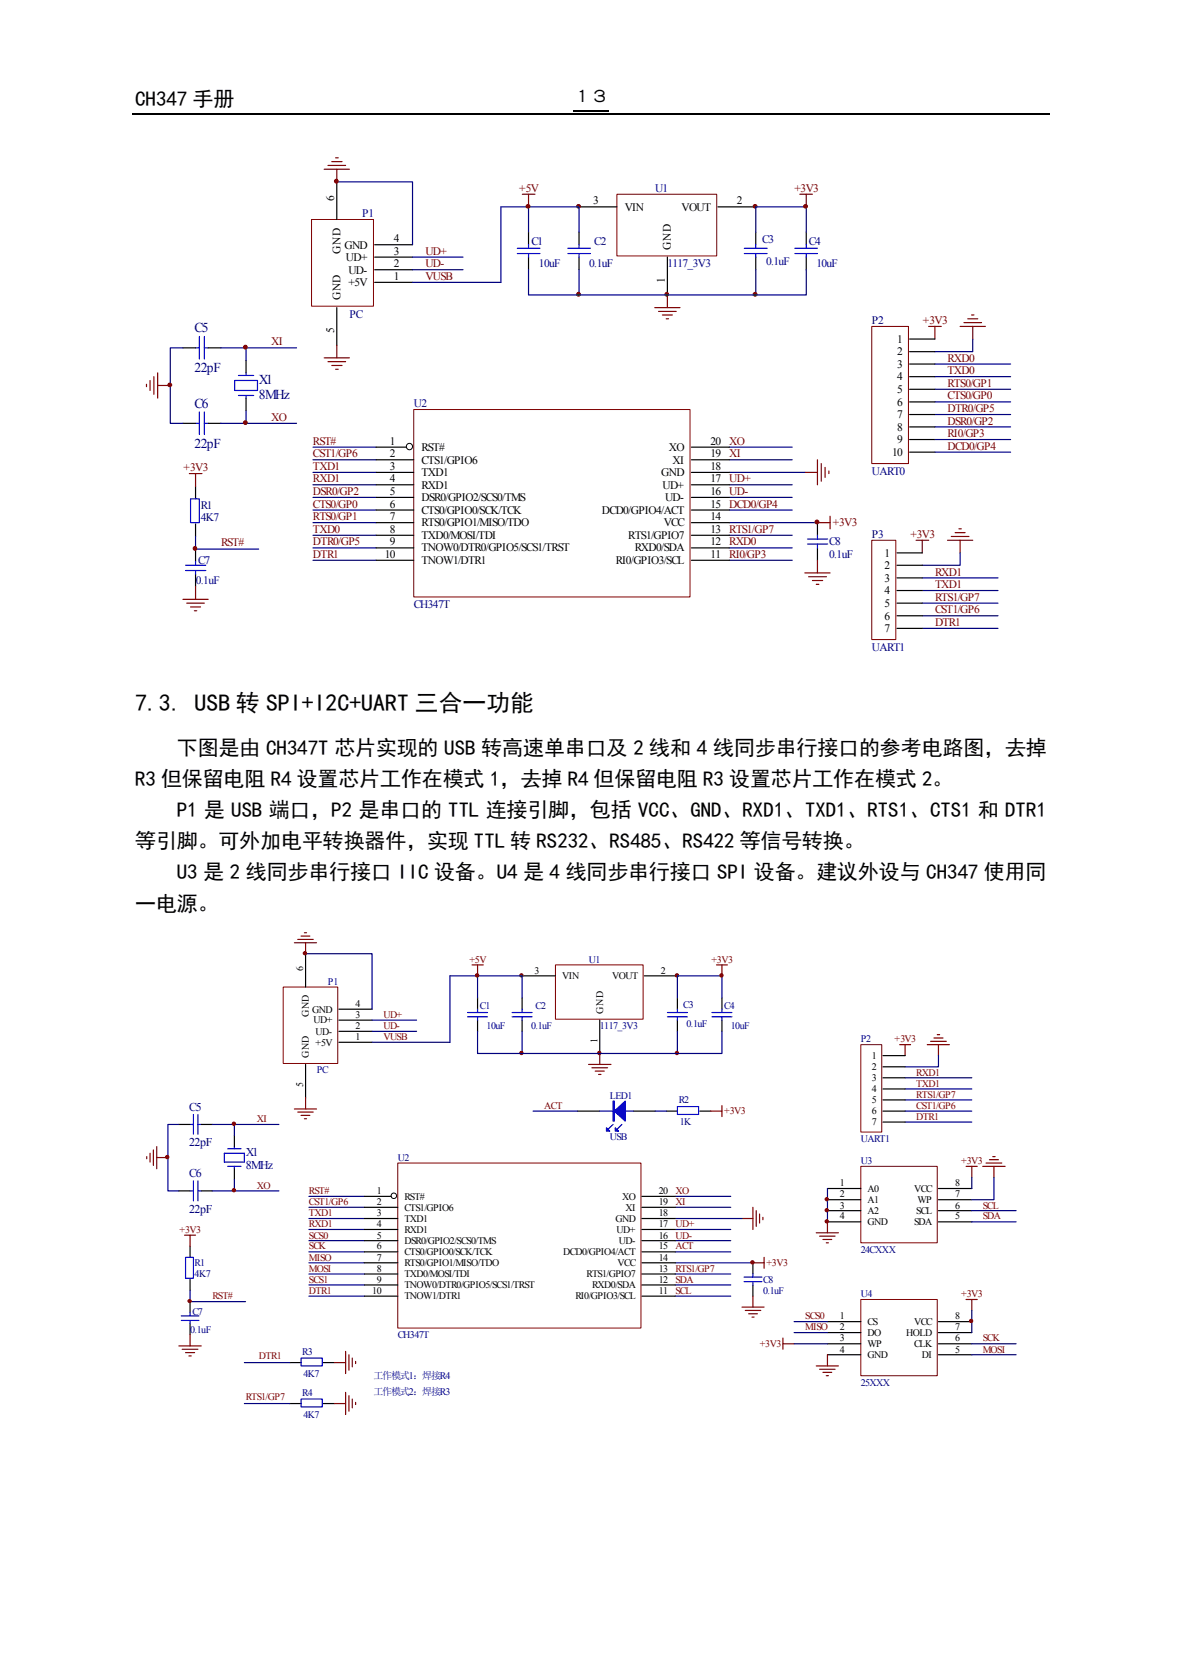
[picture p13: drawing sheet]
<svg xmlns="http://www.w3.org/2000/svg" width="210mm" height="297mm" viewBox="0 0 210 297" stroke-linecap="round" stroke-linejoin="round" font-family="sans-serif">
<defs><g id="words">
<text font-size="4.2" x="24" y="126.4">7.3. USB 转 SPI+I2C+UART 三合一功能</text>
<g font-size="3.7">
<text x="24" y="18.8">CH347 手册</text>
<text x="31.4" y="134.1">下图是由 CH347T 芯片实现的 USB 转高速单串口及 2 线和 4 线同步串行接口的参考电路图，去掉</text>
<text x="24" y="139.7">R3 但保留电阻 R4 设置芯片工作在模式 1，去掉 R4 但保留电阻 R3 设置芯片工作在模式 2。</text>
<text x="31.4" y="145.2">P1 是 USB 端口，P2 是串口的 TTL 连接引脚，包括 VCC、GND、RXD1、TXD1、RTS1、CTS1 和 DTR1</text>
<text x="24" y="150.8">等引脚。可外加电平转换器件，实现 TTL 转 RS232、RS485、RS422 等信号转换。</text>
<text x="24" y="161.9">一电源。</text>
<text x="31.4" y="156.3">U3 是 2 线同步串行接口 IIC 设备。U4 是 4 线同步串行接口 SPI 设备。建议外设与 CH347 使用同</text>
</g>
<text font-size="3.2" x="101.8" y="18.2">１３</text>
<g font-size="2.4" fill="#000080">
<text x="34.5" y="59">C5</text>
<text x="34.5" y="66.2">22pF</text>
<text x="46" y="68.2">X1</text>
<text x="46" y="70.9">8MHz</text>
<text x="34.5" y="72.5">C6</text>
<text x="34.5" y="79.6">22pF</text>
</g>
<g font-size="2.1" fill="#000080">
<text x="33.6" y="197.4">C5</text>
<text x="33.6" y="203.7">22pF</text>
<text x="33.6" y="209.2">C6</text>
<text x="43.7" y="205.5">X1</text>
<text x="43.7" y="207.8">8MHz</text>
<text x="33.6" y="215.5">22pF</text>
</g>
<g font-size="2">
<text x="59.4" y="35.7" transform="rotate(-90 59.4 35.7)">6</text>
<text x="105.4" y="36.4">3</text>
<text x="111" y="37.5">VIN</text>
<text x="121.1" y="37.5">VOUT</text>
<text x="131" y="36.4">2</text>
<text x="60.5" y="45.1" transform="rotate(-90 60.5 45.1)">GND</text>
<text x="61.3" y="44.2">GND</text>
<text x="61.5" y="46.4">UD+</text>
<text x="70" y="43">4</text>
<text x="70" y="45.3">3</text>
<text x="70" y="47.5">2</text>
<text x="119.3" y="44.4" transform="rotate(-90 119.3 44.4)">GND</text>
<text x="60.5" y="53.4" transform="rotate(-90 60.5 53.4)">GND</text>
<text x="61.9" y="50.9">+5V</text>
<text x="61.9" y="48.6">UD-</text>
<text x="70" y="49.8">1</text>
<text x="118.2" y="50.2" transform="rotate(-90 118.2 50.2)">1</text>
<text x="59.4" y="59.2" transform="rotate(-90 59.4 59.2)">5</text>
<text x="159.5" y="60.9">1</text>
<text x="159.5" y="63.2">2</text>
<text x="159.5" y="65.4">3</text>
<text x="159.5" y="67.6">4</text>
<text x="159.5" y="69.9">5</text>
<text x="159.5" y="72.1">6</text>
<text x="159.5" y="74.4">7</text>
<text x="159.5" y="76.6">8</text>
<text x="69.3" y="79.1">1</text>
<text x="69.3" y="81.3">2</text>
<text x="69.3" y="83.5">3</text>
<text x="74.9" y="80.2">RST#</text>
<text x="74.9" y="82.4">CTS1/GPIO6</text>
<text x="118.9" y="80.2">XO</text>
<text x="119.5" y="82.4">XI</text>
<text x="126.3" y="79.1">20</text>
<text x="126.3" y="81.3">19</text>
<text x="126.3" y="83.5">18</text>
<text x="158.5" y="81.1">10</text>
<text x="159.5" y="78.8">9</text>
<text x="69.3" y="88">5</text>
<text x="69.3" y="85.8">4</text>
<text x="74.9" y="89.1">DSR0/GPIO2/SCS0/TMS</text>
<text x="74.9" y="84.7">TXD1</text>
<text x="74.9" y="86.9">RXD1</text>
<text x="117.5" y="84.7">GND</text>
<text x="117.7" y="86.9">UD+</text>
<text x="118.2" y="89.1">UD-</text>
<text x="126.3" y="85.8">17</text>
<text x="126.3" y="88">16</text>
<text x="69.3" y="90.2">6</text>
<text x="69.3" y="92.4">7</text>
<text x="69.3" y="94.7">8</text>
<text x="74.9" y="91.3">CTS0/GPIO0/SCK/TCK</text>
<text x="74.9" y="93.6">RTS0/GPIO1/MISO/TDO</text>
<text x="74.9" y="95.8">TXD0/MOSI/TDI</text>
<text x="107" y="91.3">DCD0/GPIO4/ACT</text>
<text x="111.7" y="95.8">RTS1/GPIO7</text>
<text x="118" y="93.6">VCC</text>
<text x="126.3" y="90.2">15</text>
<text x="126.3" y="94.7">13</text>
<text x="126.3" y="92.4">14</text>
<text x="68.4" y="99.2">10</text>
<text x="69.3" y="96.9">9</text>
<text x="74.9" y="100.3">TNOW1/DTR1</text>
<text x="74.9" y="98">TNOW0/DTR0/GPIO5/SCS1/TRST</text>
<text x="109.4" y="100.3">RI0/GPIO3/SCL</text>
<text x="112.8" y="98">RXD0/SDA</text>
<text x="126.3" y="96.9">12</text>
<text x="126.3" y="99.2">11</text>
<text x="157.2" y="99">1</text>
<text x="157.2" y="101.2">2</text>
<text x="157.2" y="103.4">3</text>
<text x="157.2" y="105.6">4</text>
<text x="157.2" y="107.9">5</text>
<text x="157.2" y="110.1">6</text>
<text x="157.2" y="112.3">7</text>
</g>
<g font-size="2" fill="#800000">
<text x="92.3" y="34.1">+5V</text>
<text x="141.2" y="34.1">+3V3</text>
<text x="75.6" y="45.3">UD+</text>
<text x="75.6" y="47.5">UD-</text>
<text x="75.6" y="49.8">VUSB</text>
<text x="164" y="57.6">+3V3</text>
<text x="48.2" y="61.4">XI</text>
<text x="168.4" y="64.3">RXD0</text>
<text x="168.4" y="68.8">RTS0/GP1</text>
<text x="168.4" y="71">CTS0/GP0</text>
<text x="168.4" y="66.5">TXD0</text>
<text x="48.2" y="74.8">XO</text>
<text x="168.4" y="73.2">DTR0/GP5</text>
<text x="168.4" y="77.7">RI0/GP3</text>
<text x="168.4" y="75.5">DSR0/GP2</text>
<text x="32.6" y="83.7">+3V3</text>
<text x="55.6" y="79.1">RST#</text>
<text x="55.6" y="81.3">CST1/GP6</text>
<text x="55.6" y="83.5">TXD1</text>
<text x="129.6" y="81.3">XI</text>
<text x="129.6" y="79.1">XO</text>
<text x="168.4" y="80">DCD0/GP4</text>
<text x="55.6" y="85.8">RXD1</text>
<text x="55.6" y="88">DSR0/GP2</text>
<text x="129.6" y="88">UD-</text>
<text x="129.6" y="85.8">UD+</text>
<text x="55.6" y="90.2">CTS0/GP0</text>
<text x="55.6" y="92.4">RTS0/GP1</text>
<text x="55.6" y="94.7">TXD0</text>
<text x="129.6" y="90.2">DCD0/GP4</text>
<text x="129.6" y="94.7">RTS1/GP7</text>
<text x="148" y="93.6">+3V3</text>
<text x="161.8" y="95.6">+3V3</text>
<text x="39.3" y="97.1">RST#</text>
<text x="55.6" y="96.9">DTR0/GP5</text>
<text x="55.6" y="99.2">DTR1</text>
<text x="129.6" y="96.9">RXD0</text>
<text x="129.6" y="99.2">RI0/GP3</text>
<text x="166.2" y="102.3">RXD1</text>
<text x="166.2" y="104.5">TXD1</text>
<text x="166.2" y="106.8">RTS1/GP7</text>
<text x="166.2" y="109">CST1/GP6</text>
<text x="166.2" y="111.2">DTR1</text>
</g>
<g font-size="2" fill="#000080">
<text x="116.4" y="34.1">U1</text>
<text x="64.4" y="38.6">P1</text>
<text x="94.4" y="43.5">C1</text>
<text x="95.8" y="47.5">10uF</text>
<text x="104.7" y="47.5">0.1uF</text>
<text x="105.6" y="43.5">C2</text>
<text x="118.7" y="47.5">1117_3V3</text>
<text x="135.5" y="43.3">C3</text>
<text x="136.1" y="47.1">0.1uF</text>
<text x="143.8" y="43.5">C4</text>
<text x="145.1" y="47.5">10uF</text>
<text x="62.1" y="56.5">PC</text>
<text x="155" y="57.6">P2</text>
<text x="73.6" y="72.3">U2</text>
<text x="155" y="84.4">UART0</text>
<text x="35.7" y="90.5">R1</text>
<text x="35.7" y="92.7">4K7</text>
<text x="155" y="95.6">P3</text>
<text x="35.2" y="100.3">C7</text>
<text x="147.4" y="96.9">C8</text>
<text x="147.4" y="99.2">0.1uF</text>
<text x="34.8" y="103.9">0.1uF</text>
<text x="73.6" y="108.1">CH347T</text>
<text x="155" y="115.7">UART1</text>
</g>
<g font-size="1.8">
<text x="53.9" y="172.5" transform="rotate(-90 53.9 172.5)">6</text>
<text x="95" y="173.1">3</text>
<text x="117.5" y="173.1">2</text>
<text x="55.5" y="180">GND</text>
<text x="63.2" y="179">4</text>
<text x="99.9" y="174.1">VIN</text>
<text x="108.8" y="174.1">VOUT</text>
<text x="54.9" y="180.8" transform="rotate(-90 54.9 180.8)">GND</text>
<text x="55.7" y="181.9">UD+</text>
<text x="56.1" y="185.9">+5V</text>
<text x="56.1" y="183.9">UD-</text>
<text x="63.2" y="184.9">1</text>
<text x="63.2" y="181">3</text>
<text x="63.2" y="182.9">2</text>
<text x="106.2" y="185.3" transform="rotate(-90 106.2 185.3)">1</text>
<text x="107.2" y="180.2" transform="rotate(-90 107.2 180.2)">GND</text>
<text x="54.9" y="188.1" transform="rotate(-90 54.9 188.1)">GND</text>
<text x="155" y="188.2">1</text>
<text x="155" y="190.2">2</text>
<text x="53.9" y="193.2" transform="rotate(-90 53.9 193.2)">5</text>
<text x="155" y="192.2">3</text>
<text x="155" y="194.2">4</text>
<text x="155" y="196.1">5</text>
<text x="155" y="198.1">6</text>
<text x="155" y="200.1">7</text>
<text x="67" y="212.2">1</text>
<text x="67" y="214.2">2</text>
<text x="71.9" y="213.3">RST#</text>
<text x="71.9" y="215.2">CTS1/GPIO6</text>
<text x="110.6" y="213.3">XO</text>
<text x="111.2" y="215.2">XI</text>
<text x="117.1" y="214.2">19</text>
<text x="117.1" y="212.2">20</text>
<text x="149.3" y="210.9">1</text>
<text x="149.3" y="212.8">2</text>
<text x="149.3" y="214.8">3</text>
<text x="154.2" y="211.9">A0</text>
<text x="154.2" y="213.9">A1</text>
<text x="154.2" y="215.8">A2</text>
<text x="162.5" y="211.9">VCC</text>
<text x="162.9" y="215.8">SCL</text>
<text x="163.1" y="213.9">WP</text>
<text x="169.8" y="212.8">7</text>
<text x="169.8" y="214.8">6</text>
<text x="169.8" y="210.9">8</text>
<text x="67" y="220.2">5</text>
<text x="67" y="216.2">3</text>
<text x="67" y="218.2">4</text>
<text x="71.9" y="221.1">DSR0/GPIO2/SCS0/TMS</text>
<text x="71.9" y="217.2">TXD1</text>
<text x="71.9" y="219.1">RXD1</text>
<text x="109.4" y="217.2">GND</text>
<text x="109.6" y="219.1">UD+</text>
<text x="110" y="221.1">UD-</text>
<text x="117.1" y="218.2">17</text>
<text x="117.1" y="216.2">18</text>
<text x="117.1" y="220.2">16</text>
<text x="149.3" y="216.8">4</text>
<text x="154.2" y="217.8">GND</text>
<text x="162.5" y="217.8">SDA</text>
<text x="169.8" y="216.8">5</text>
<text x="67" y="222.1">6</text>
<text x="67" y="224.1">7</text>
<text x="67" y="226">8</text>
<text x="71.9" y="223.1">CTS0/GPIO0/SCK/TCK</text>
<text x="71.9" y="225.1">RTS0/GPIO1/MISO/TDO</text>
<text x="71.9" y="227">TXD0/MOSI/TDI</text>
<text x="100.1" y="223.1">DCD0/GPIO4/ACT</text>
<text x="104.3" y="227">RTS1/GPIO7</text>
<text x="109.8" y="225.1">VCC</text>
<text x="117.1" y="222.1">15</text>
<text x="117.1" y="226">13</text>
<text x="117.1" y="224.1">14</text>
<text x="66.2" y="230">10</text>
<text x="67" y="228">9</text>
<text x="71.9" y="231">TNOW1/DTR1</text>
<text x="71.9" y="229">TNOW0/DTR0/GPIO5/SCS1/TRST</text>
<text x="102.3" y="231">RI0/GPIO3/SCL</text>
<text x="105.2" y="229">RXD0/SDA</text>
<text x="117.1" y="228">12</text>
<text x="117.1" y="230">11</text>
<text x="149.3" y="234.5">1</text>
<text x="149.3" y="236.5">2</text>
<text x="149.3" y="238.4">3</text>
<text x="154.2" y="235.5">CS</text>
<text x="154.2" y="237.5">DO</text>
<text x="154.2" y="239.4">WP</text>
<text x="161.1" y="237.5">HOLD</text>
<text x="162.5" y="239.4">CLK</text>
<text x="162.5" y="235.5">VCC</text>
<text x="169.8" y="238.4">6</text>
<text x="169.8" y="236.5">7</text>
<text x="169.8" y="234.5">8</text>
<text x="149.3" y="240.4">4</text>
<text x="154.2" y="241.4">GND</text>
<text x="163.8" y="241.4">DI</text>
<text x="169.8" y="240.4">5</text>
</g>
<g font-size="1.8" fill="#800000">
<text x="83.4" y="171.1">+5V</text>
<text x="126.4" y="171.1">+3V3</text>
<text x="68.2" y="181">UD+</text>
<text x="68.2" y="182.9">UD-</text>
<text x="68.2" y="184.9">VUSB</text>
<text x="159" y="185.3">+3V3</text>
<text x="162.9" y="191.2">RXD1</text>
<text x="96.7" y="197.1">ACT</text>
<text x="162.9" y="193.2">TXD1</text>
<text x="162.9" y="197.1">CST1/GP6</text>
<text x="162.9" y="195.1">RTS1/GP7</text>
<text x="45.6" y="199.5">XI</text>
<text x="128.7" y="198.1">+3V3</text>
<text x="162.9" y="199.1">DTR1</text>
<text x="170.9" y="207">+3V3</text>
<text x="45.6" y="211.3">XO</text>
<text x="54.9" y="212.2">RST#</text>
<text x="54.9" y="214.2">CST1/GP6</text>
<text x="120.1" y="214.2">XI</text>
<text x="120.1" y="212.2">XO</text>
<text x="174.7" y="214.8">SCL</text>
<text x="31.9" y="219.1">+3V3</text>
<text x="54.9" y="216.2">TXD1</text>
<text x="54.9" y="218.2">RXD1</text>
<text x="54.9" y="220.2">SCS0</text>
<text x="120.1" y="220.2">UD-</text>
<text x="120.1" y="218.2">UD+</text>
<text x="174.7" y="216.8">SDA</text>
<text x="54.9" y="222.1">SCK</text>
<text x="54.9" y="224.1">MISO</text>
<text x="54.9" y="226">MOSI</text>
<text x="120.1" y="222.1">ACT</text>
<text x="120.1" y="226">RTS1/GP7</text>
<text x="136.2" y="225.1">+3V3</text>
<text x="37.8" y="231">RST#</text>
<text x="54.9" y="228">SCS1</text>
<text x="54.9" y="230">DTR1</text>
<text x="120.1" y="228">SDA</text>
<text x="120.1" y="230">SCL</text>
<text x="170.9" y="230.6">+3V3</text>
<text x="135" y="239.4">+3V3</text>
<text x="143.1" y="234.5">SCS0</text>
<text x="143.1" y="236.5">MISO</text>
<text x="174.7" y="238.4">SCK</text>
<text x="46" y="241.6">DTR1</text>
<text x="174.7" y="240.4">MOSI</text>
<text x="43.7" y="248.9">RTS1/GP7</text>
</g>
<g font-size="1.8" fill="#000080">
<text x="104.6" y="171.1">U1</text>
<text x="58.3" y="175">P1</text>
<text x="85.3" y="179.4">C1</text>
<text x="95.2" y="179.4">C2</text>
<text x="121.4" y="179.2">C3</text>
<text x="128.7" y="179.4">C4</text>
<text x="86.5" y="182.9">10uF</text>
<text x="94.4" y="182.9">0.1uF</text>
<text x="106.6" y="182.9">1117_3V3</text>
<text x="122" y="182.5">0.1uF</text>
<text x="129.9" y="182.9">10uF</text>
<text x="153" y="185.3">P2</text>
<text x="56.3" y="190.8">PC</text>
<text x="108.4" y="195.3">LED1</text>
<text x="120.6" y="196.1">R2</text>
<text x="108.4" y="202.6">USB</text>
<text x="120.8" y="200.1">1K</text>
<text x="153" y="203">UART1</text>
<text x="70.7" y="206.4">U2</text>
<text x="153" y="207">U3</text>
<text x="34.6" y="225.1">R1</text>
<text x="34.6" y="227">4K7</text>
<text x="153" y="222.7">24CXXX</text>
<text x="34.2" y="233.7">C7</text>
<text x="135.6" y="228">C8</text>
<text x="135.6" y="230">0.1uF</text>
<text x="153" y="230.6">U4</text>
<text x="33.8" y="236.9">0.1uF</text>
<text x="70.7" y="237.9">CH347T</text>
<text x="53.7" y="240.8">R3</text>
<text x="53.9" y="244.8">4K7</text>
<text x="66.4" y="245.1">工作模式1：焊接R4</text>
<text x="53.7" y="248.1">R4</text>
<text x="66.4" y="247.9">工作模式2：焊接R3</text>
<text x="153" y="246.3">25XXX</text>
<text x="53.9" y="252">4K7</text>
</g>
</g></defs>
<path d="M101.8 19.7h6.4M23.5 20.3h163" fill="none" stroke="#000" stroke-width=".25"/>
<path d="M23.1 26h160.1v92h-160.1z" fill-rule="evenodd" fill="#fff"/>
<path d="M32.5 61.8h2.3M32.5 75.3h2.3M37 61.8h2.2M37 75.3h2.2M43.7 64.1v2.2M43.7 70.8v2.2M34.8 86.4v2.3M34.8 93.1v2.3M34.8 97.6v2.3M145.3 92.9v2.3M145.3 97.4v2.2M34.8 102.1v2.2" fill="none" stroke="#000" stroke-width=".21"/>
<g fill="none" stroke="#00f" stroke-width=".21">
<path d="M35.4 59.8v4M36.3 59.8v4M34.8 61.8h.6M34.8 75.3h.6M35.4 73.2v4M36.3 61.8h.7M36.3 73.2v4M36.3 75.3h.7M41.7 67.6h4.1v1.8h-4.1zM42.4 70.3h2.7M42.4 66.7h2.7M43.7 66.3v.4"/>
<path d="M43.7 70.3v.5M33.9 88.7h1.5v4.2h-1.5zM34.8 99.9v.6M143.5 96.7h3.6M143.5 95.8h3.6M145.3 95.2v.6M145.3 96.7v.7M33 100.5h3.6M33 101.4h3.6M34.8 101.4v.7"/>
</g>
<path d="M26 68.3v.4M26.7 67.6v1.8M27.3 67v3.1M28 66.3v4.5M28 68.5h2.3M33.7 84.2h2.2M34.8 84.2v2.2M32.5 106.5h4.5M33.2 107.2h3.1M33.9 107.9h1.7M34.5 108.6h.5M34.8 104.3v2.2" fill="none" stroke="#800000" stroke-width=".21"/>
<path d="M39.2 61.8h13.5M43.7 61.8v2.3M43.7 73v2.3" fill="none" stroke="#000080" stroke-width=".21"/>
<path d="M55.4 39h11v15.4h-11z" fill-rule="evenodd" fill="#fff" stroke="#800000" stroke-width=".18"/>
<path d="M59.9 32.3v6.7M59.9 54.7v6.7M66.6 50.2h6.7M66.6 43.5h6.7M66.6 45.7h6.7M66.6 47.9h6.7" fill="none" stroke="#000" stroke-width=".21"/>
<path d="M59.9 32.3h13.4v11.2M73.3 45.7h9M73.3 47.9h9" fill="none" stroke="#000080" stroke-width=".21"/>
<path d="M57.6 30.1h4.5M58.3 29.4h3.1M59 28.7h1.8M59.6 28.1h.5M59.9 30.1v2.2M142.2 34.5h2.2M143.3 34.5v2.3M57.6 63.6h4.5M58.3 64.3h3.1M59 65h1.8M59.6 65.6h.5M59.9 61.4v2.2" fill="none" stroke="#800000" stroke-width=".21"/>
<path d="M109.6 34.5h17.8v11h-17.8z" fill-rule="evenodd" fill="#fff" stroke="#800000" stroke-width=".18"/>
<path d="M102.9 36.8h6.7M127.6 36.8h6.7M93.9 41.3v2.2M93.9 45.7v2.2M102.9 41.3v2.2M102.9 45.7v2.2M118.6 45.7v6.7M134.3 41.3v2.2M134.3 45.7v2.2M143.3 41.3v2.2M143.3 45.7v2.2" fill="none" stroke="#000" stroke-width=".21"/>
<g fill="none" stroke="#800000" stroke-width=".21">
<path d="M92.8 34.5h2.3M93.9 34.5v2.3M116.4 54.7h4.5M117.1 55.4h3.1M117.7 56h1.8M118.4 56.7h.4M118.6 52.4v2.3M143 84h2.3M145.3 81.7v4.5M145.3 99.6v2.2M145.3 92.9h2.2M146 82.4v3.1"/>
<path d="M146.6 83.1v1.8M147.3 83.7v.5M147.5 91.8v2.2M162.8 96h2.3M163.9 96v2.3M168.4 96h4.5M169.1 95.4h3.1M169.8 94.7h1.7M170.4 94h.5M170.6 96v2.3M143 101.8h4.5M143.7 102.5h3.2"/>
<path d="M144.4 103.2h1.8M145.1 103.9h.4"/>
</g>
<g fill="none" stroke="#00f" stroke-width=".21">
<path d="M91.9 45.1h4.1M91.9 44.1h4.1M93.9 43.5v.6M93.9 45.1v.6M100.9 45.1h4M100.9 44.1h4M102.9 43.5v.6M102.9 45.1v.6M132.3 45.1h4.1M132.3 44.1h4.1M134.3 43.5v.6M134.3 45.1v.6"/>
<path d="M141.3 45.1h4M141.3 44.1h4M143.3 43.5v.6M143.3 45.1v.6"/>
</g>
<g fill="none" stroke="#000080" stroke-width=".21">
<path d="M89 36.8v13.4h-15.7M93.9 47.9v4.5h49.4v-4.5M93.9 41.3v-4.5h9v4.5M102.9 47.9v4.5M134.3 41.3v-4.5h9v4.5M134.3 47.9v4.5M32.5 61.8h-2.2v13.5h2.2M39.2 75.3h13.5M129.6 79.5h11.2M34.8 95.4v2.2h11.2M129.6 81.7h11.2M170.6 98.3v2.2h-6.7"/>
<path d="M163.9 102.7h13.5M163.9 105h13.5M163.9 107.2h13.5M163.9 111.7h13.5M163.9 109.5h13.5"/>
</g>
<g fill="#800000" stroke="#800000" stroke-width=".18">
<circle cx="102.8" cy="36.7" r=".33"/>
<circle cx="118.5" cy="52.3" r=".33"/>
<circle cx="134.2" cy="36.7" r=".33"/>
<circle cx="134.2" cy="52.3" r=".34"/>
<circle cx="102.8" cy="52.3" r=".34"/>
</g>
<path d="M154.9 96h4.3v17.7h-4.3z" fill-rule="evenodd" fill="#fff" stroke="#800000" stroke-width=".18"/>
<path d="M159.4 98.3h4.5M159.4 100.5h4.5M159.4 102.7h4.5M159.4 105h4.5M159.4 107.2h4.5M159.4 109.5h4.5M159.4 111.7h4.5" fill="none" stroke="#000" stroke-width=".21"/>
<g fill="none" stroke="#000080" stroke-width=".21">
<path d="M55.6 79.5h11.2M166.2 64.7h13.4M166.2 67h13.4M166.2 69.2h13.4M166.2 75.9h13.4M166.2 73.7h13.4M166.2 71.4h13.4M172.9 60.3v2.2h-6.7M55.6 92.9h11.2M55.6 84h11.2M55.6 86.2h11.2M55.6 88.4h11.2"/>
<path d="M55.6 81.7h11.2M55.6 90.7h11.2M55.6 95.2h11.2M55.6 97.4h11.2M55.6 99.6h11.2M129.6 92.9h15.7M129.6 84h13.4M129.6 86.2h11.2M129.6 88.4h11.2M129.6 90.7h11.2M129.6 95.2h11.2M129.6 97.4h11.2"/>
<path d="M129.6 99.6h11.2"/>
</g>
<path d="M165.1 58h2.2M166.2 58v2.3M170.6 58h4.5M171.3 57.3h3.2M172 56.7h1.8M172.7 56h.4M172.9 58v2.3" fill="none" stroke="#800000" stroke-width=".21"/>
<path d="M154.9 58h6.6v24.4h-6.6z" fill-rule="evenodd" fill="#fff" stroke="#800000" stroke-width=".18"/>
<path d="M161.7 60.3h4.5M161.7 62.5h4.5M161.7 64.7h4.5M161.7 67h4.5M161.7 69.2h4.5M161.7 71.4h4.5M161.7 73.7h4.5M161.7 75.9h4.5M161.7 78.1h4.5M161.7 80.4h4.5" fill="none" stroke="#000" stroke-width=".21"/>
<path d="M166.2 78.1h13.4M166.2 80.4h13.4" fill="none" stroke="#000080" stroke-width=".21"/>
<g fill="#800000" stroke="#800000" stroke-width=".18">
<circle cx="145.2" cy="92.8" r=".34"/>
<circle cx="34.6" cy="97.5" r=".33"/>
<circle cx="30.2" cy="68.4" r=".33"/>
<circle cx="43.6" cy="61.7" r=".33"/>
<circle cx="43.6" cy="75.1" r=".33"/>
<circle cx="59.8" cy="32.2" r=".34"/>
</g>
<path d="M73.5 72.8h49.1v33.3h-49.1z" fill-rule="evenodd" fill="#fff" stroke="#800000" stroke-width=".18"/>
<g fill="none" stroke="#000" stroke-width=".21">
<path d="M66.8 79.5h5.4M122.9 79.5h6.7M66.8 81.7h6.7M66.8 88.4h6.7M66.8 90.7h6.7M66.8 92.9h6.7M66.8 95.2h6.7M66.8 84h6.7M66.8 86.2h6.7M66.8 97.4h6.7M66.8 99.6h6.7M122.9 81.7h6.7"/>
<path d="M122.9 88.4h6.7M122.9 90.7h6.7M122.9 92.9h6.7M122.9 95.2h6.7M122.9 84h6.7M122.9 86.2h6.7M122.9 97.4h6.7M122.9 99.6h6.7"/>
</g>
<circle cx="72.8" cy="79.4" r=".56" fill="none" stroke="#000" stroke-width=".18"/>
<path d="M89 36.8h4.7" fill="none" stroke="#000080" stroke-width=".21"/>
<g fill="#800000" stroke="#800000" stroke-width=".18">
<circle cx="143.2" cy="36.7" r=".33"/>
<circle cx="93.9" cy="36.7" r=".33"/>
</g>
<path d="M23.1 163.6h160v90.1h-160z" fill-rule="evenodd" fill="#fff"/>
<path d="M31.8 199.9h2M35.8 199.9h1.9M31.8 211.7h2M35.8 211.7h1.9M41.7 201.8v2M41.7 207.8v1.9M33.8 221.5v2M33.8 227.4v2M33.8 231.4v1.9M33.8 235.3v2M133.8 224.5v2M133.8 228.4v2" fill="none" stroke="#000" stroke-width=".21"/>
<g fill="none" stroke="#00f" stroke-width=".21">
<path d="M33.8 199.9h.6M34.4 198.1v3.5M35.2 199.9h.6M35.2 198.1v3.5M33.8 211.7h.6M34.4 209.9v3.6M35.2 209.9v3.6M35.2 211.7h.6M39.9 205h3.5v1.6h-3.5zM40.5 207.3h2.3M40.5 204.2h2.3M41.7 203.8v.4"/>
<path d="M41.7 207.3v.5M32.2 233.9h3.1M32.2 234.7h3.1M33 223.5h1.4v3.7h-1.4zM33.8 233.3v.6M33.8 234.7v.6M132.2 227.8h3.2M132.2 227h3.2M133.8 226.5v.5M133.8 227.8v.6"/>
</g>
<path d="M26.1 205.6v.4M26.7 205v1.6M27.3 204.4v2.8M27.9 203.8v4M27.9 205.8h1.9M32.8 219.6h2M33.8 219.6v1.9M31.8 239.3h4M32.4 239.8h2.8M33.8 237.3v2M33 240.4h1.6M33.6 241h.4" fill="none" stroke="#800000" stroke-width=".21"/>
<path d="M37.7 199.9h11.9M41.7 199.9v1.9M41.7 209.7v2" fill="none" stroke="#000080" stroke-width=".21"/>
<path d="M50.3 175.5h9.7v13.5h-9.7z" fill-rule="evenodd" fill="#fff" stroke="#800000" stroke-width=".18"/>
<path d="M54.3 169.5v6M60.2 179.4h5.9M54.3 189.2v5.9M60.2 185.3h5.9M60.2 181.3h5.9M60.2 183.3h5.9" fill="none" stroke="#000" stroke-width=".21"/>
<path d="M54.3 169.5h11.8v9.9M66.1 181.3h7.9M66.1 183.3h7.9" fill="none" stroke="#000080" stroke-width=".21"/>
<path d="M52.3 167.6h4M52.9 167h2.8M53.5 166.4h1.6M54.1 165.8h.4M54.3 167.6v1.9M127.3 171.5h2M128.3 171.5v2M52.3 197.1h4M52.9 197.7h2.8M53.5 198.3h1.6M54.1 198.9h.4M54.3 195.1v2" fill="none" stroke="#800000" stroke-width=".21"/>
<path d="M98.7 171.5h15.6v9.7h-15.6z" fill-rule="evenodd" fill="#fff" stroke="#800000" stroke-width=".18"/>
<path d="M84.9 177.4v2M92.8 173.5h5.9M92.8 177.4v2M114.5 173.5h5.9M120.4 177.4v2M128.3 177.4v2M84.9 181.3v2M92.8 181.3v2M106.6 181.3v6M120.4 181.3v2M128.3 181.3v2" fill="none" stroke="#000" stroke-width=".21"/>
<g fill="none" stroke="#800000" stroke-width=".21">
<path d="M83.9 171.5h2M84.9 171.5v2M104.6 189.2h4M105.2 189.8h2.8M105.8 190.4h1.6M106.4 191h.4M106.6 187.3v1.9M159.9 185.7h1.9M160.9 185.7v1.9M164.8 185.7h3.9M165.4 185.1h2.8M166 184.5h1.6"/>
<path d="M166.6 183.9h.4M166.8 185.7v1.9M131.9 216.6h1.9M133.8 214.6v4M134.4 215.2v2.8M135 215.8v1.6M135.6 216.4v.4M131.9 232.4h3.9M132.5 232.9h2.7M133.1 233.5h1.5M133.6 234.1h.4M133.8 230.4v2"/>
<path d="M133.8 224.5h2M135.8 223.5v2"/>
</g>
<g fill="none" stroke="#00f" stroke-width=".21">
<path d="M83.1 180h3.6M84.9 179.4v.6M91 180h3.6M92.8 179.4v.6M118.6 180h3.6M120.4 179.4v.6M126.5 180h3.6M128.3 179.4v.6M83.1 180.7h3.6M84.9 180.7v.6M91 180.7h3.6M92.8 180.7v.6"/>
<path d="M118.6 180.7h3.6M120.4 180.7v.6M126.5 180.7h3.6M128.3 180.7v.6"/>
</g>
<g fill="none" stroke="#000080" stroke-width=".21">
<path d="M80 173.5v11.8h-13.9M84.9 177.4v-3.9h7.9v3.9M120.4 177.4v-3.9h7.9v3.9M31.8 199.9h-2v11.8h2M84.9 183.3v4h43.4v-4M92.8 183.3v4M120.4 183.3v4M160.9 191.6h11.8M160.9 193.6h11.8M160.9 195.5h11.8M160.9 199.5h11.8M160.9 197.5h11.8"/>
<path d="M166.8 187.6v2h-5.9M37.7 211.7h11.9M120 214.6h9.9M120 212.7h9.9M33.8 229.4v2h9.8"/>
</g>
<g fill="#800000" stroke="#800000" stroke-width=".18">
<circle cx="92.7" cy="173.4" r=".29"/>
<circle cx="106.5" cy="187.2" r=".3"/>
<circle cx="120.3" cy="173.4" r=".3"/>
<circle cx="120.3" cy="187.2" r=".3"/>
<circle cx="92.7" cy="187.2" r=".29"/>
</g>
<path d="M153 185.7h3.7v15.5h-3.7z" fill-rule="evenodd" fill="#fff" stroke="#800000" stroke-width=".18"/>
<path d="M156.9 187.6h4M156.9 189.6h4M156.9 191.6h4M156.9 193.6h4M156.9 195.5h4M156.9 197.5h4M156.9 199.5h4" fill="none" stroke="#000" stroke-width=".21"/>
<g fill="none" stroke="#000080" stroke-width=".21">
<path d="M54.9 212.7h9.9M54.9 216.6h9.9M54.9 218.6h9.9M54.9 214.6h9.9M120 216.6h11.9M120 218.6h9.9M54.9 224.5h9.9M54.9 220.5h9.9M54.9 222.5h9.9M54.9 226.5h9.9M54.9 228.4h9.9M54.9 230.4h9.9"/>
<path d="M120 224.5h13.8M120 220.5h9.9M120 222.5h9.9M120 226.5h9.9M120 228.4h9.9M120 230.4h9.9"/>
</g>
<circle cx="133.7" cy="224.4" r=".3" fill="#800000" stroke="#800000" stroke-width=".18"/>
<path d="M153 207.3h13.6v13.6h-13.6z" fill-rule="evenodd" fill="#fff" stroke="#800000" stroke-width=".18"/>
<path d="M147.1 211.3h5.9M147.1 213.3h5.9M147.1 215.2h5.9M147.1 217.2h5.9M166.8 211.3h5.9M166.8 213.3h5.9M166.8 215.2h5.9M166.8 217.2h5.9" fill="none" stroke="#000" stroke-width=".21"/>
<path d="M153 231h13.6v13.5h-13.6z" fill-rule="evenodd" fill="#fff" stroke="#800000" stroke-width=".18"/>
<path d="M102.7 197.5h3.9M112.5 197.5h4M118.4 197.5h2M124.4 197.5h1.9M147.1 234.9h5.9M147.1 236.9h5.9M147.1 238.9h5.9M166.8 234.9h5.9M166.8 236.9h5.9M166.8 238.9h5.9M147.1 240.8h5.9M166.8 240.8h5.9" fill="none" stroke="#000" stroke-width=".21"/>
<path d="M106.6 197.5h5.9M109 199.9l-.8 .7M110.5 199.9l-.7 .7M120.4 196.7h3.8v1.4h-3.8z" fill="none" stroke="#00f" stroke-width=".21"/>
<g fill="#00f" stroke="#00f" stroke-width=".21">
<path d="M109.2 197.5l1.9-1.8v3.6z" fill-rule="evenodd"/>
<path d="M109 195.7h.2v3.6h-.2z" fill-rule="evenodd"/>
<path d="M107.8 200.5l.6 .6h-.6z" fill-rule="evenodd"/>
<path d="M109.3 200.5l.6 .6h-.6z" fill-rule="evenodd"/>
</g>
<g fill="none" stroke="#000080" stroke-width=".21">
<path d="M94.7 197.5h8M116.5 197.5h1.9M147.1 211.3v5.9M172.7 209.3v2M172.7 215.2h7.9M172.7 217.2h7.9M176.7 209.3v4h-4M141.1 238.9h6M141.1 234.9h6M141.1 236.9h6M172.7 232.9v4M172.7 238.9h7.9"/>
<path d="M172.7 240.8h7.9"/>
</g>
<g fill="none" stroke="#800000" stroke-width=".21">
<path d="M126.3 197.5h2M128.3 196.5v2M145.1 219.1h3.9M145.7 219.7h2.7M147.1 217.2v1.9M171.7 207.3h2M172.7 207.3v2M174.7 207.3h3.9M175.3 206.7h2.8M175.9 206.1h1.6M176.4 205.6h.5M176.7 207.3v2"/>
<path d="M139.1 237.9v1.9M139.1 238.9h2M146.3 220.3h1.5M146.9 220.9h.3M171.7 231h2M172.7 231v1.9M145.1 242.8h3.9M145.7 243.4h2.7M146.3 244h1.5M146.9 244.5h.3M147.1 240.8v2"/>
</g>
<g fill="#800000" stroke="#800000" stroke-width=".18">
<circle cx="54.2" cy="169.4" r=".29"/>
<circle cx="33.7" cy="231.3" r=".29"/>
<circle cx="29.7" cy="205.7" r=".3"/>
<circle cx="41.6" cy="199.8" r=".3"/>
<circle cx="41.6" cy="211.6" r=".3"/>
<circle cx="146.9" cy="213.2" r=".29"/>
<circle cx="146.9" cy="215.1" r=".29"/>
<circle cx="146.9" cy="217.1" r=".29"/>
<circle cx="172.6" cy="234.8" r=".29"/>
</g>
<path d="M70.7 206.7h43.2v29.4h-43.2z" fill-rule="evenodd" fill="#fff" stroke="#800000" stroke-width=".18"/>
<g fill="none" stroke="#000" stroke-width=".21">
<path d="M64.8 212.7h4.7M64.8 214.6h5.9M64.8 216.6h5.9M64.8 218.6h5.9M114.1 212.7h5.9M114.1 214.6h5.9M114.1 216.6h5.9M114.1 218.6h5.9M64.8 220.5h5.9M64.8 222.5h5.9M64.8 224.5h5.9M64.8 226.5h5.9"/>
<path d="M64.8 228.4h5.9M64.8 230.4h5.9M114.1 220.5h5.9M114.1 222.5h5.9M114.1 224.5h5.9M114.1 226.5h5.9M114.1 228.4h5.9M114.1 230.4h5.9M51.5 242.2h2M51.5 249.5h2M57.4 242.2h2M57.4 249.5h2"/>
</g>
<circle cx="70" cy="212.6" r=".49" fill="none" stroke="#000" stroke-width=".18"/>
<path d="M80 173.5h4.7M43.4 242.2h8.1M43.4 249.5h8.1" fill="none" stroke="#000080" stroke-width=".21"/>
<g fill="#800000" stroke="#800000" stroke-width=".18">
<circle cx="128.2" cy="173.4" r=".3"/>
<circle cx="84.8" cy="173.4" r=".3"/>
</g>
<path d="M53.5 241.4h3.8v1.4h-3.8zM53.5 248.7h3.8v1.4h-3.8z" fill="none" stroke="#00f" stroke-width=".21"/>
<path d="M59.4 242.2h2M59.4 249.5h2M61.4 240.2v4M61.4 247.5v3.9M62 240.8v2.8M62 248.1v2.8M62.6 241.4v1.6M62.6 248.7v1.6M63.2 242v.4M63.2 249.3v.4" fill="none" stroke="#800000" stroke-width=".21"/>
<use href="#words"/>
</svg>
